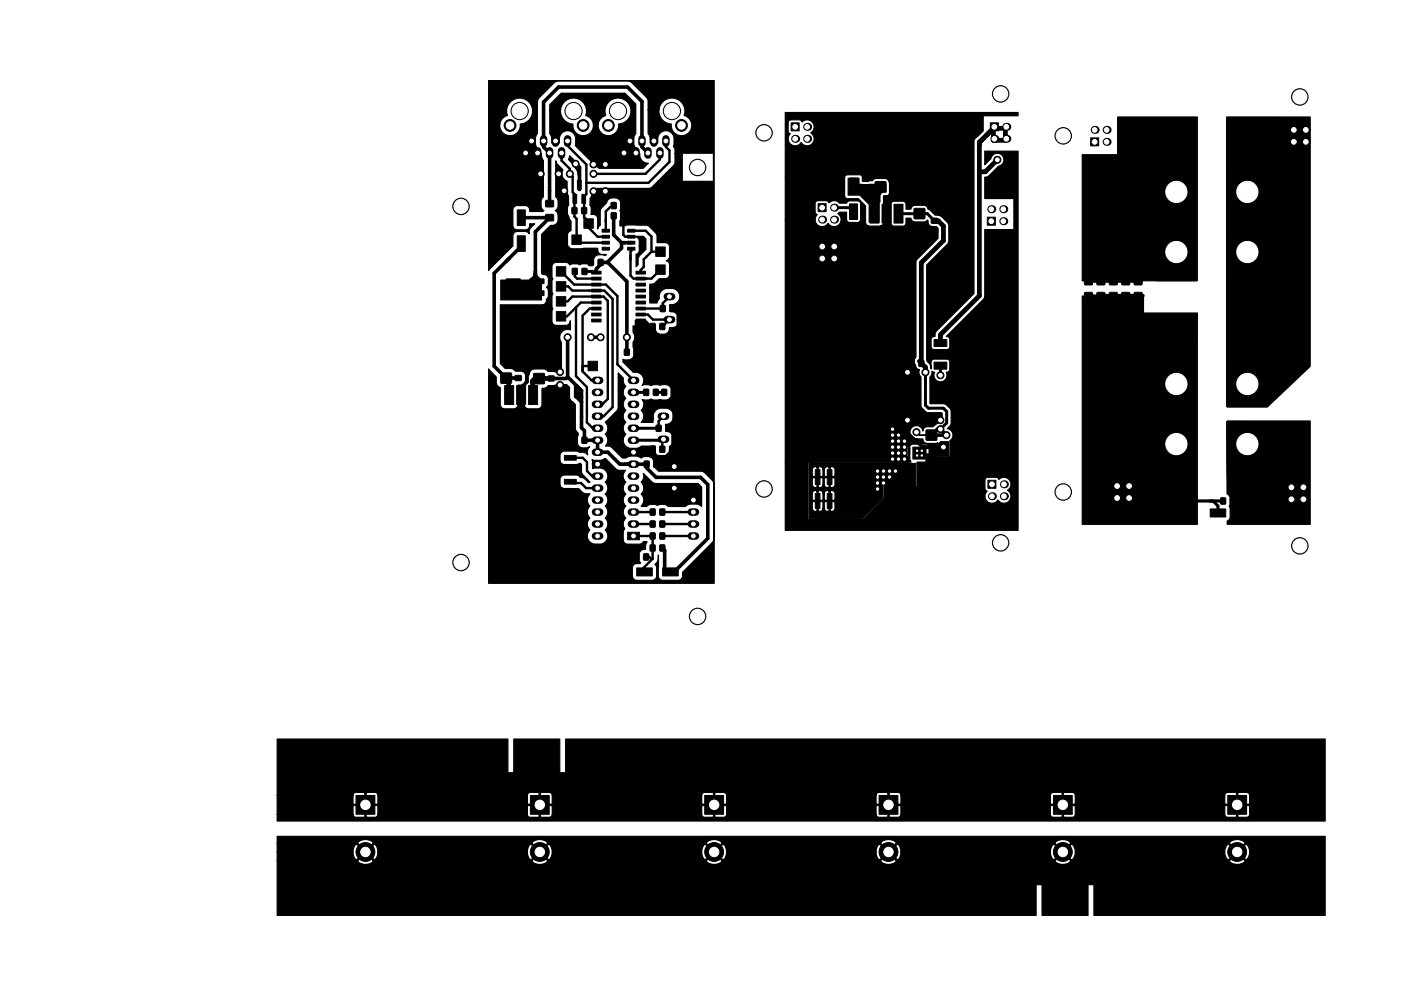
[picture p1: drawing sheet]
<svg xmlns="http://www.w3.org/2000/svg" width="297mm" height="210mm" viewBox="0 0 297 210" stroke-linecap="round" stroke-linejoin="round" font-family="sans-serif">
<g fill="#000" stroke="#000" stroke-width=".21">
<path d="M167.7 26.1h1.7v1.7h-1.7zM180.1 37.8h1.7v3.3h-1.7zM182.9 37.5l1.2-.1 .1 1-1.3 .1zM182.9 39.5h1.2l.1 1h-1.3zM185.6 33.5h2.2v2.1h-2.2zM185.6 38.6h2.2v2.1h-2.2zM210 26.1h1.7v1.7h-1.7zM231.2 29.2h1.7v1.7h-1.7zM273.5 29.2h1.7v1.7h-1.7zM107.3 59.2h3v1h-3zM109.7 44.5h1.7v3.3h-1.7zM109.7 50h1.7v3.3h-1.7z"/>
<path d="M112.3 59.2h3v1h-3zM115.7 42.6l1.6-.1v1.3l-1.6 .1zM115.7 45.5h1.6v1.3h-1.6zM117.9 56.6h2v2h-2zM121.3 44.1h1v1.2h-1zM121.4 57h1v1.2h-1zM121.5 41.2h.8v1.9h-.8zM122.4 38.2h.8v1.9h-.8zM121.3 49.9h2v2h-2zM123.4 41.2h.8v1.9h-.8zM123.3 44.1h1.1l-.1 1.2h-1zM123.4 57h1v1.2h-1z"/>
<path d="M124.8 55.1h1v1.2h-1zM123.8 46.4h2v2h-2zM125.4 57.5h2v.6h-2zM125.4 58.8h2v.6h-2zM126.8 55.1h1.1l-.1 1.2h-1zM127.7 48.7h1.5v.6h-1.5zM127.7 49.9h1.5v.6h-1.5zM127.7 51.2h1.5v.6h-1.5zM127.7 52.5h1.5v.6h-1.5zM129.6 45.2h1v1.2h-1zM129.6 43h1v1.3l-1-.1zM131.7 45.2h1l-.1 1.2h-1z"/>
<path d="M131.7 43h1l-.1 1.3-1-.1zM133.1 52.5h1.5v.6h-1.5zM133.1 51.2h1.5v.6h-1.5zM133.1 49.9h1.5v.6h-1.5zM133.1 48.7h1.5v.6h-1.5zM134.8 58.8h2v.6h-2zM134.8 57.5h2v.6h-2zM139 52.4h2v2h-2zM139 56.2h2v2h-2zM145.2 57.4h1v3h-1zM147.8 57.4h1v3h-1zM173.5 43.2h1.7v1.7h-1.7z"/>
<path d="M173.5 51.5h1.7v1.7h-1.7zM180.1 43.3h1.7v3.3h-1.7zM184.5 43.3h1.9v4h-1.9zM187 43.3h1.9v4h-1.9zM189.5 43.3h2v4h-2zM193.8 44.3h2.2v2.1h-2.2zM193.8 49.4h2.2v2.1h-2.2zM197.5 46.3h1.2l.1 1-1.3 .1zM197.5 48.4h1.2l.1 1h-1.3zM209.3 46.1h1.7v1.7h-1.7zM230 59.1h1.6v1.3h-1.6zM232.6 59.1h1.6v1.3h-1.6z"/>
<path d="M235.2 59.1h1.6l.1 1.3h-1.6zM237.9 59.1h1.6v1.3h-1.6zM240.5 59.1h1.6v1.3h-1.6zM245.1 48.7h8.6v10.9h-8.6zM245.1 34.6h8.6v10.9h-8.6zM260.2 48.7h8.5v10.9h-8.5zM260.2 34.6h8.5v10.9h-8.5zM106.2 74.1h2.2v2.1h-2.2zM106.2 79.2h2.2v2.1h-2.2zM107.3 67.4h3v1h-3zM107.3 70h3v1h-3zM107.3 61.7h3v1h-3z"/>
<path d="M109.2 77.7l1.3-.1v1l-1.3 .1zM109.2 79.7h1.3v1h-1.3zM113.2 79.3h2.2v2.1h-2.2zM113.2 74.2h2.2v2.1h-2.2zM112.3 67.4h3v1h-3zM112.3 70h3v1h-3zM112.3 61.7h3v1h-3zM116.2 77.8l1.2-.1 .1 1-1.3 .1zM116.2 79.8h1.2l.1 1h-1.3zM117.9 66.1h2v2h-2zM117.9 62.9h2v2h-2zM117.9 59.8h2v2h-2z"/>
<path d="M124.7 76.7h2v2h-2zM125.4 60.1h2v.6h-2zM125.4 61.4h2v.6h-2zM125.4 62.6h2v.6h-2zM125.4 63.9h2v.6h-2zM125.4 65.2h2v.6h-2zM125.4 66.4h2v.6h-2zM125.4 67.7h2v.6h-2zM132.4 74.1h1v1.3l-1-.1zM134.5 74.1h1l-.1 1.3-1-.1zM134.8 67.7h2v.6h-2zM134.8 66.4h2v.6h-2z"/>
<path d="M134.8 65.2h2v.6h-2zM134.8 63.9h2v.6h-2zM134.8 62.6h2v.6h-2zM134.8 61.4h2v.6h-2zM134.8 60.1h2v.6h-2zM137.9 68.6l1 .1v1.2h-1zM139.9 68.6l1 .1v1.2h-1zM140 64.8l1 .1v1.2h-1zM142.1 64.8l1 .1v1.2h-1zM145.2 62.4h1v3h-1zM147.8 62.4h1v3h-1zM183 50.3h10v16h-10z"/>
<path d="M192.8 76.5h1v1.2h-1zM194.8 76.5h1.1l-.1 1.2h-1zM198 76.8h2.7v1.5h-2.7zM198 72h2.7v1.5h-2.7zM230 62.1h1.6v1.2l-1.6 .1zM232.6 62.1h1.6v1.2l-1.6 .1zM235.2 62.1h1.6l.1 1.2-1.6 .1zM237.9 62.1h1.6v1.2l-1.6 .1zM240.5 62.1h1.6v1.2l-1.6 .1zM107 81.8h1.9v4h-1.9zM109.5 81.8h1.9v4h-1.9zM112.1 81.8h1.9v4h-1.9z"/>
<path d="M116.4 99.2h2.5v1h-2.5zM119.7 96.6h2.5v1h-2.5zM121.4 92.8h1l-.1 1.2h-1zM123.4 92.8h1v1.2h-1zM136.5 82.6h1v1.3l-1-.1zM136.6 97.9h1v1.2h-1zM137.9 94.7h1v1.3l-1-.1zM138.5 82.6h1.1l-.1 1.3-1-.1zM138.6 97.9h1.1l-.1 1.2h-1zM139.1 90.2l1.1 .1-.1 1.2h-1zM139.9 94.7h1v1.3l-1-.1zM140.3 82.6h1v1.3l-1-.1z"/>
<path d="M141.2 90.2l1 .1v1.2h-1zM142.4 82.6h1v1.3l-1-.1zM172.9 99.7h1v3.1h-1zM175.4 99.7h1v3.1h-1zM193.5 94.9h2.8v2.5h-2.8zM196.4 91.3h2.2v2.1h-2.2zM196.4 96.4h2.2v2.1h-2.2zM245.1 75.4h8.6v10.8h-8.6zM260.2 75.4h8.5v10.8h-8.5zM105.5 88.8h10v16h-10zM116.4 104.3h2.5v1h-2.5zM119.7 101.7h2.5v1h-2.5z"/>
<path d="M134.4 117.5l1.1 .1-.1 1.2h-1zM133.1 112.9h2.5v1.6h-2.5zM136.5 117.5l1 .1v1.2h-1zM137.9 113.1h1v1.3l-1-.1zM137.9 115.6l1 .1v1.2h-1zM137.9 110.6h1v1.2h-1zM137.9 108h1v1.3h-1zM139.9 113.1h1v1.3l-1-.1zM139.9 115.6l1 .1v1.2h-1zM139.9 110.6h1v1.2h-1zM139.9 108h1v1.3h-1zM145.8 105.3h2.5v1.6h-2.5z"/>
<path d="M172.9 104.7h1v3.2h-1zM175.4 104.7h1v3.2h-1zM209.5 101.9h1.7v1.7h-1.7zM236 104.8h1.7v1.7h-1.7zM245.1 89.4h8.6v10.9h-8.6zM258.8 105.7h1v1.2h-1zM256.6 108h3.3v1.7h-3.3zM260.2 89.4h8.5v10.9h-8.5zM260.9 105.7h1v1.2h-1zM262.1 108h3.3v1.7h-3.3zM273 105.1h1.7v1.7h-1.7zM135 120.5h3.3v1.7h-3.3z"/>
<path d="M140.5 120.5h3.3v1.7h-3.3zM75.5 168.8h4v4h-4zM112.4 168.8h4v4h-4zM149.4 168.8h4v4h-4zM186.4 168.8h4v4h-4zM223.3 168.8h4v4h-4zM260.3 168.8h4v4h-4z"/>
<circle cx="212.2" cy="19.9" r="1.75"/>
<circle cx="108.1" cy="26.6" r="1.25"/>
<circle cx="110.2" cy="23.6" r="1.82"/>
<circle cx="114.6" cy="36.9" r=".75"/>
<circle cx="118.4" cy="36.9" r=".75"/>
<circle cx="120.8" cy="36.9" r=".75"/>
<circle cx="121.6" cy="23.6" r="1.82"/>
<circle cx="122" cy="34.8" r=".75"/>
<circle cx="123.6" cy="26.6" r="1.25"/>
<circle cx="125.8" cy="34.9" r=".75"/>
<circle cx="125.8" cy="36.9" r=".75"/>
<circle cx="128.3" cy="34.9" r=".75"/>
<circle cx="129" cy="26.6" r="1.25"/>
<circle cx="131" cy="23.6" r="1.83"/>
<circle cx="142.5" cy="23.6" r="1.83"/>
<circle cx="144.5" cy="26.6" r="1.25"/>
<circle cx="147.9" cy="35.5" r="1.75"/>
<circle cx="162" cy="28.2" r="1.75"/>
<circle cx="211.5" cy="33.9" r=".75"/>
<circle cx="225.4" cy="28.8" r="1.75"/>
<circle cx="275.6" cy="20.6" r="1.75"/>
<circle cx="97.7" cy="43.8" r="1.75"/>
<circle cx="119.6" cy="40.5" r=".75"/>
<circle cx="125.8" cy="40.6" r=".75"/>
<circle cx="128.3" cy="40.6" r=".75"/>
<circle cx="249.4" cy="40.7" r="4"/>
<circle cx="249.4" cy="53.5" r="4"/>
<circle cx="264.5" cy="40.7" r="4"/>
<circle cx="264.5" cy="53.5" r="4"/>
<circle cx="118.7" cy="78.9" r=".75"/>
<circle cx="120.3" cy="71.6" r=".75"/>
<circle cx="125.3" cy="71.6" r=".75"/>
<circle cx="127.3" cy="71.6" r=".75"/>
<circle cx="132.9" cy="71.6" r=".75"/>
<circle cx="192.4" cy="79" r=".75"/>
<circle cx="196.2" cy="79" r=".75"/>
<circle cx="199.4" cy="79.6" r=".75"/>
<circle cx="118.7" cy="81.7" r=".75"/>
<circle cx="143" cy="99" r=".75"/>
<circle cx="186.1" cy="99.9" r=".5"/>
<circle cx="187.3" cy="99.9" r=".5"/>
<circle cx="188.6" cy="99.9" r=".5"/>
<circle cx="189.2" cy="96.1" r=".5"/>
<circle cx="189.2" cy="93.6" r=".5"/>
<circle cx="189.2" cy="94.9" r=".5"/>
<circle cx="189.2" cy="97.4" r=".5"/>
<circle cx="189.2" cy="92.3" r=".5"/>
<circle cx="189.2" cy="91.1" r=".5"/>
<circle cx="189.9" cy="99.9" r=".5"/>
<circle cx="190.5" cy="97.4" r=".5"/>
<circle cx="190.5" cy="94.9" r=".5"/>
<circle cx="190.5" cy="96.1" r=".5"/>
<circle cx="190.5" cy="92.3" r=".5"/>
<circle cx="190.5" cy="93.6" r=".5"/>
<circle cx="191.8" cy="96.1" r=".5"/>
<circle cx="191.8" cy="97.4" r=".5"/>
<circle cx="191.8" cy="94.9" r=".5"/>
<circle cx="191.8" cy="93.6" r=".5"/>
<circle cx="192.4" cy="89.1" r=".75"/>
<circle cx="194.3" cy="91.7" r=".75"/>
<circle cx="194.4" cy="96.6" r=".3"/>
<circle cx="194.4" cy="95.6" r=".3"/>
<circle cx="195.4" cy="95.6" r=".3"/>
<circle cx="195.4" cy="96.6" r=".3"/>
<circle cx="199.4" cy="89.1" r=".75"/>
<circle cx="199.4" cy="91.1" r=".75"/>
<circle cx="200" cy="94.9" r=".75"/>
<circle cx="200.7" cy="92.3" r=".75"/>
<circle cx="249.4" cy="94.2" r="4"/>
<circle cx="249.4" cy="81.5" r="4"/>
<circle cx="264.5" cy="94.2" r="4"/>
<circle cx="264.5" cy="81.5" r="4"/>
<circle cx="97.7" cy="119.4" r="1.75"/>
<circle cx="143" cy="103.6" r=".75"/>
<circle cx="162" cy="103.7" r="1.75"/>
<circle cx="186.1" cy="101.2" r=".5"/>
<circle cx="186.1" cy="102.5" r=".5"/>
<circle cx="186.1" cy="103.8" r=".5"/>
<circle cx="187.3" cy="101.2" r=".5"/>
<circle cx="187.3" cy="102.5" r=".5"/>
<circle cx="188.6" cy="101.2" r=".5"/>
<circle cx="212.2" cy="115.2" r="1.75"/>
<circle cx="225.4" cy="104.4" r="1.75"/>
<circle cx="275.6" cy="115.8" r="1.75"/>
<circle cx="147.9" cy="130.8" r="1.75"/>
<circle cx="77.5" cy="180.8" r="2"/>
<circle cx="114.4" cy="180.8" r="2"/>
<circle cx="151.4" cy="180.8" r="2"/>
<circle cx="188.4" cy="180.8" r="2"/>
<circle cx="225.3" cy="180.8" r="2"/>
<circle cx="262.3" cy="180.8" r="2"/>
</g>
<g fill="#000">
<circle cx="168.6" cy="29.5" r=".85"/>
<circle cx="171.1" cy="26.9" r=".85"/>
<circle cx="171.1" cy="29.5" r=".85"/>
<circle cx="210.8" cy="29.4" r=".85"/>
<circle cx="213.4" cy="29.4" r=".85"/>
<circle cx="213.4" cy="26.9" r=".85"/>
<circle cx="232.1" cy="27.6" r=".85"/>
<circle cx="234.6" cy="30.1" r=".85"/>
<circle cx="234.6" cy="27.6" r=".85"/>
<circle cx="274.3" cy="27.6" r=".85"/>
<circle cx="276.9" cy="30.1" r=".85"/>
<circle cx="276.9" cy="27.6" r=".85"/>
<circle cx="174.3" cy="46.6" r=".85"/>
<circle cx="174.3" cy="54.9" r=".85"/>
<circle cx="176.8" cy="46.6" r=".85"/>
<circle cx="176.8" cy="44.1" r=".85"/>
<circle cx="176.9" cy="52.3" r=".85"/>
<circle cx="176.9" cy="54.9" r=".85"/>
<circle cx="210.2" cy="44.4" r=".85"/>
<circle cx="212.7" cy="46.9" r=".85"/>
<circle cx="212.7" cy="44.4" r=".85"/>
<circle cx="132.9" cy="71.6" r=".38"/>
<circle cx="210.3" cy="105.3" r=".85"/>
<circle cx="212.8" cy="102.7" r=".85"/>
<circle cx="212.8" cy="105.3" r=".85"/>
<circle cx="236.8" cy="103.1" r=".85"/>
<circle cx="239.4" cy="105.7" r=".85"/>
<circle cx="239.4" cy="103.1" r=".85"/>
<circle cx="273.8" cy="103.4" r=".85"/>
<circle cx="276.3" cy="103.4" r=".85"/>
<circle cx="276.3" cy="105.9" r=".85"/>
</g>
<g fill="none" stroke="#000" stroke-width="1.6">
<path d="M111.4 32v.9M112.7 29.5v.9M114 32v.9M115.3 29.5v.9M116.5 32v.9M117.8 29.5v.9M119.1 32v.9M120.3 29.5v.9M132.3 32v.9M133.6 29.5v.9M134.8 32v.9M136.1 29.5v.9"/>
<path d="M137.4 32v.9M138.6 29.5v.9M139.9 32v.9M141.2 29.5v.9M141.5 67.8h.9M141.5 62.9h.9M126.2 88.3h.9M126.2 80.7h.9M126.2 83.2h.9M126.2 85.8h.9M126.2 90.9h.9M126.2 93.4h.9"/>
<path d="M126.2 98.5h.9M126.2 95.9h.9M133.9 88.3h.9M133.9 80.7h.9M133.9 83.2h.9M133.9 85.8h.9M133.9 90.9h.9M133.9 93.4h.9M133.9 98.5h.9M133.9 95.9h.9M140.2 93.2h.9M140.2 88.3h.9"/>
<path d="M126.2 113.7h.9M126.2 111.2h.9M126.2 108.6h.9M126.2 106.1h.9M126.2 103.6h.9M126.2 101h.9M133.9 111.2h.9M133.9 108.6h.9M133.9 106.1h.9M133.9 103.6h.9M133.9 101h.9M146.6 113.7h.9"/>
<path d="M146.6 111.2h.9M146.6 108.6h.9"/>
</g>
<path d="M142.6 95.3l-1.5 1.4" fill="none" stroke="#000" stroke-width=".25"/>
<g fill="none" stroke="#000" stroke-width=".51">
<path d="M114 32.5l.6 .6v3.8M119.1 32.5v1.6l1.7 1.7v1.3M120.3 29.9v1l4 4v6.3l-.5 .5v4.4l1 .9v1.3l1.9 1.9h1.7M120.8 36.9l.6 .6v3.3l.5 .4-.1 4.8 .5 .4v4.5l.6 .6h5.5M122 34.8l.8 .7v3.7M132.3 32.5v.4l-2 2h-4.5l-.1 .4M133.6 31.2l1.2 1.3h-2.5M133.6 31.2l-1.3 1.3M133.6 29.9v1.3M139.9 32.5v1.3l-3 3.1h-11.1M141.2 29.9v1.3l.7 .7v2.4l-4.4 4.5h-13.2M118.9 57.6l2.8 2.8h6.8l2.4 2.4v14.5l3.4 3.4"/>
<path d="M119.6 40.5v11.1l4.1 4.1h1.6M121.9 57.8v.8l.4 .5h4.1M130.1 43.9h-.7l-1 1v4.1M132.2 43.9v5.9l.4 .4h1.2M133.8 52.8v.4l-.1 .2v5.1l.6 .6h3.8l1.9-1.9M133.8 49h3.1l1.2 1.2v3.2M138.1 53.4h1.9M138.1 53.4l-1.6 1.6v1.7l-.7 .6v.5M230.8 59.8h10.5M118.9 63.9h1.4l1.1-1h6.5l1 .9v20.8l-1.2 1.2h-1M118.9 60.8h1.6l.8 .9h6.8l1.8 1.7v23l-1.9 1.9h-1.3M122.1 65.2v14.6l2.3 2.3v7.5l1.3 1.3h1"/>
<path d="M123.5 77.7h2.2M126.4 65.5h-1.4l-1.5 1.5v11.8l1.9 1.9h1.3M126.4 64.2h-3.3l-2.9 2.9h-1.3M135.8 68l1.3 1.3h1.3M135.8 66.7h1.5l1.1 1.1h3.5l-1.5 1.5M141.9 62.9l-1.4 1.4v1.2h-4.7M230.8 62.7h10.5M120.9 97.1h2.7l.9 .9v1.9l1 1.1h1.2M126.2 98.5h.9M134.3 95.9h2.6l.9 .9h3.4M138.4 95.3v1.2l-.3 .2h-.4M140.7 88.3l-1.1 1v1.6"/>
<path d="M140.7 93.2l-.3 .2v1.9M141.2 96.8v.4l1.8 1.8M141.7 90.9l.9 .8v3.7l-1.4 1.4M120.9 102.2l.4 .3h1.9l1.1 1.1h2.4M133.9 103.6h.4M134.3 113.7h4.1v4.9M134.3 111.2h4.1M134.3 108.6h4.1M137 118.2h.7l.4 .4h.3M138.4 118.6l-2.4 2.3v.4M140.4 113.7h6.6M140.4 111.2h6.6"/>
<path d="M140.4 108.6h6.6M143 103.6h1l2.6 2.5h.4M249.4 103l3.3 3.3h6.6M261.4 106.3v-8.3l3.1-3.1v13.2l-.8 .7"/>
</g>
<g fill="none" stroke="#000" stroke-width="1">
<path d="M111.4 32.5l1.3-1.3 1.3 1.3zM112.7 29.9v1.3M207.6 30.1v32.7l-8.2 8.2v1.8M210.6 27.2l-3 3M210.6 27.2h2.6v2.6h-2.6zM211.5 33.9l-2.6 2.5h-1.3M188 58.3v5.4M193 54.2l.3 .3v22.6l-.9 .9v1M198.1 46.8h.8l1.1 1.2v3l-4.7 4.7v21.4M109.8 75.1l6.5 .1 .5 .6M194.9 76.7l1.3 1.2v1.1M107.8 81.7v3.2"/>
<path d="M113.4 80.3l-.5 .5v4.1M113.4 80.3h.1M113.4 80.3h2.9M126.1 103.6h.6"/>
</g>
<g fill="none" stroke="#000" stroke-width=".76">
<path d="M137.4 32.5l-1.3-1.3v-9.7l-3.1-3h-14.6l-3.1 3.2v9.5l1.2 1.3v10.7M110.5 51.7v.5l-5.7 5.8v19.7l3.1 3.2v2.9M110.5 46.2h6l-3 3v12.2M110.5 46.2h.1M113.5 58.6l-1.6 1.5M113.5 58.5l.8 .8M113.5 58.2v4.5h-5.1M126.4 57.8v-.8l.8-.7v-.4l.1-.2h1.6l4 4v15M130.1 45.8v4l1.7 1.7M131.8 51.5h2M131.8 51.5v1.1l-3.1 3.1M107.3 75.1l2.6 .1v3"/>
<path d="M108.4 60.1h5.1M114.3 75.2l-2.5 2.6v3.2l-1.3 1.3v1.5M116.3 78.3h1.8l.6 .6M116.8 75.8v2.5M120.3 71.6v8.3M125.3 71.6h2M142.6 65.5l.2 .2M233.3 62.7h9M109.9 80.2h-2.6M110.5 96.8l2.9 2.9h4.2v5.1M113 96.8l-1.1 1.1h-1.5M116.3 80.3h3.7l.4-.3 2.9 2.9"/>
<path d="M118.7 81.7v8.6l3.2 3.1M122.1 84.1h1.1l.1 .1M122.1 84.1l1.2 1.2M122.2 81.8l-.1 .2v2.1M122.6 82.2l-.5 .5M122.9 82.5l-.8 .8M123.3 82.9v7.9l.6 .6v2h2.8v2.5h2.2l2.5 2.6h5.7v.8l2 2h9.4l1.6 1.5v11.4l-7.2 7.1h-1.6M123.3 82.9l-1.2 1.2M139.1 96.8h.1M139.2 96.8v1.7M198.7 91.1h.7l1.3 1.2h-3.2zM200 94.9l-2.5 2.5"/>
<path d="M200 94.9h.1M200 94.9h-3.8l-1.3 1.2M126.7 101l-.2 .2M126.7 108.6l-.1 .1M133.9 101h.4M140.4 116.3l.5 .5v4l.6 .5"/>
</g>
<g fill="none" stroke="#000" stroke-width=".63">
<path d="M181 39.4h1.9l2.5 2.5v3.4M183.5 38v-.3l3.2-3.2 2.3 2.3v4.9l-1 1v15.6h1l5.9-6v-1.9h1.7l1.5-1.5M123.9 57.6h2.3l.2 .2M176.8 44.1h3.3l.9 .8M183.5 40l.4-.4h2.8l.6 .7M187.3 40.3h.1M187.3 40.3l-1.9 1.9M190.5 45.3h6.1l1.5 1.5M194.9 45.3h.1M135 74.7l8.8 .1M135.6 74.7l.1 .1M138.4 69.3v5.5"/>
<path d="M138.4 70.1h.1M142.6 65.5l1.2 1.1v15l-.9 .8v8l-.5 .5h-.7M192.4 79v12.7l3 3.1 4.6 .1M196.2 79v7l.6 .6h3.2l.7 .7v2.4l-1.3 1.4M199.4 77.6v2M134.3 90.9h5.3M134.3 83.2h2.7M137 83.2h.1M139 83.2h1.8M140.7 93.2l-.2 .2h-6.2M192.4 89.1h7M249.4 94.2v8.8l.8 .8"/>
<path d="M133.4 101h.9M134.9 118.2h.1M252.7 106.3h6.6M257.2 106.3l1 1v1.5"/>
</g>
<path d="M264.5 79.6v1.2" fill="none" stroke="#000" stroke-width="1.5"/>
<path d="M194.3 91.7l.6 .6h2.6" fill="none" stroke="#000" stroke-width=".38"/>
<g fill="#000" stroke="#000" stroke-width=".25">
<path d="M120.8 33l2.3 2.4v4.9l-.3 .2-.2-.2v-2.8l-.2-1.1-.6-1.2-1.3-1.3zM119 19.8h13.5l2.3 2.3v6.2l-.1 .2a3.4 3.4 0 0 0-.2 2.5l.5 .9 .6 .7a1.76 1.76 0 0 0 1.8 2l-1 1.1h-9.4l-.7-.4-.8-.1a1.35 1.35 0 0 0-.4-1.2l-3.1-3.1 .1-.5a2.21 2.21 0 0 0-.8-2.4 1.73 1.73 0 0 0-2.7 1.4v.9l-.8 .5-.8-.5a2.39 2.39 0 0 0-.4-2v-5h2.2a2.75 2.75 0 0 0 2.7 3 2.18 2.18 0 0 0 2.1 2.5 2.18 2.18 0 0 0 2.2-2.4h1a2.18 2.18 0 0 0 2.2 2.4 2.18 2.18 0 0 0 2.2-2.5 2.76 2.76 0 0 0 2.6-3.1 2.76 2.76 0 0 0-3.4-2.3 2.76 2.76 0 0 0-2 3.6 2.19 2.19 0 0 0-1.6 1.9h-1a2.17 2.17 0 0 0-1.6-1.9 2.76 2.76 0 0 0-2-3.6 2.76 2.76 0 0 0-3.4 2.4h-2.2v-1.1zM179.8 37.8h2.3l.1 1.3h5.6v1.7l-1.2 .1v2l-.2 .4v3.8h-2.1v-3.7l-2-2h-2.5zM166.5 23.9h49.3v.7h-7.3v3.2l-1.3 1.2a1.17 1.17 0 0 0-.7 1.3v32l-7.9 7.9-.3 .6-.1 .6h-.2a.64 .64 0 0 0-.6 .6v1.7l.3 .4 3 .1a.64 .64 0 0 0 .7-.7v-1.6a.66 .66 0 0 0-.8-.5l8.1-8.2 .1-14.5 6.2-.1-.1-6.4-6.1-.1v-4.5l.8-.2 2.1-2.1a1.39 1.39 0 0 0 .7-2.4 1.39 1.39 0 0 0-2.3 .7l-1.3 1.4v-2.9h7v80.4h-49.3v-14.5h4.8l.1 12.2h11.5l4.5-4.5 .1-.4h21.3v.3a1.49 1.49 0 0 0 1.2 1.2 1.49 1.49 0 0 0 1.6-.7 1.49 1.49 0 0 0 2.3 .2 1.49 1.49 0 0 0-.3-2.3 1.49 1.49 0 0 0 .4-2.2 1.49 1.49 0 0 0-2.2-.1l-.5-.4h-1.8a.64 .64 0 0 0-.7 .6v1.8l.5 .5-.4 .5-.1 .6h-21.3v-2.1h6.9v-5.2h1.9a.64 .64 0 0 0 .7-.6v-.5h4.4v-3.4l.1-.1a1.39 1.39 0 0 0 .5-1.5 1.39 1.39 0 0 0-1.2-1l.9-1v-2.6l-.2-.5-.8-.9-.5-.2-3-.1v-5.6l.3-.6 .1-.6 .6 .2a1.39 1.39 0 0 0 1.2 2 1.39 1.39 0 0 0 1.2-2 .66 .66 0 0 0 .8-.7v-1.6l-.3-.4-3.1-.1a.64 .64 0 0 0-.6 .6v1.5l-.1-.8-.8-.9v-.3v-20.1l4.5-4.5 .2-.7v-3l-.2-.7-1.3-1.3-.6-.3-.8-.1-1-.9a1.07 1.07 0 0 1-.8-.9l-.6-.2h-2.1l-.4 .2-.3 .6h-1v-1.2l-.3-.4-2.3-.1a.64 .64 0 0 0-.6 .6l.1 4.4 .4 .3h2.1a.64 .64 0 0 0 .6-.7v-1h1a.88 .88 0 0 0 .9 .8h2l.6-.4 .2 .2a.96 .96 0 0 0 .9 1.2h.8l.4 .3v2.2l-4.4 4.3-.3 .6-.1 20.3a1.26 1.26 0 0 0 0 1.7 .88 .88 0 0 0 .9 .9l-.2 .7 .5 .9v6.3l1.3 1.2 3 .1 .2 .1v1.6l-.4 .4-.7 .1-.9 .8h-1.2a.89 .89 0 0 0-.9 .8 1.4 1.4 0 0 0-1.7-1.1 1.4 1.4 0 0 0-1.1 1.7 1.4 1.4 0 0 0 1.7 1.1l1.1 .1a.89 .89 0 0 0 .9 .9l2.2-.1-.7 .7h-1.1l-.2-.3-.3-.2h-3l-.3 .1-.3 .4-.6 .1v2l.6 .1v.6l.3 .4-26.7 .1v-51.4h6.3a1.49 1.49 0 0 0 1.1 1.4 1.49 1.49 0 0 0 1.7-.6 1.49 1.49 0 0 0 2.3 .3 1.49 1.49 0 0 0-.3-2.4l.4-.3h1.5v1.6l.2 .4 .4 .2h1.7a.64 .64 0 0 0 .7-.6v-3.3l-.3-.6-2.1-.1-.3 .1-.3 .4h-1.5a1.49 1.49 0 0 0-2.2-.1l-.5-.4h-1.8a.64 .64 0 0 0-.7 .6v1.8l.5 .5-.4 .5-.1 .6h-6.3v-8.9h12.6v4.1l.5 .3 2.4 .1 1.5 1.5v3.5a.85 .85 0 0 0 1 .8l2.2-.1a.63 .63 0 0 0 .6-.7v-5.6l.9-.1 .3-.4v-2.4a1 1 0 0 0-.9-.8h-2l-.6 .4h-2.1l-.1-.8-.3-.4h-2.8a.63 .63 0 0 0-.6 .6h-12.6v-8.2h.6v.2a1.49 1.49 0 0 0 1.2 1.2 1.49 1.49 0 0 0 1.6-.7 1.49 1.49 0 0 0 2.3 .3 1.49 1.49 0 0 0-.3-2.3 1.49 1.49 0 0 0 .4-2.2 1.49 1.49 0 0 0-2.3-.1l-.4-.5h-1.9a.64 .64 0 0 0-.6 .7v1.8l.5 .5-.4 .5-.1 .6h-.6zM260.1 24.8h17.7v52.9l-9.1 8.7h-8.5l-.1-.2zM132.8 50.1h3.6l.5 .6v2.2l-1.4 1.5-.2 .4v1.4l-.4 .4v-2.6l.4-.3 .2-.5v-2a1.14 1.14 0 0 0-1.4-1zM237 24.8h16.8v34.8h-24.3v-26.8h7.4zM106.2 59.4h8.6v4.2h-8.6zM229.5 62.8l12.9-.1 .1 3.7h11.4l-.1 44.8h-24.3zM192.5 95h.4v1.6h-.4zM171.6 98.2h21.4l1.2 .1v4.7h-6.9l-.1 2.6-4.4 4.4h-11.2v-2.1h.6a.61 .61 0 0 0 .4 .5 .61 .61 0 0 0 .6-.1v-1.9h.3v1.9a.61 .61 0 0 0 .6 .1 .61 .61 0 0 0 .4-.5h.3a.61 .61 0 0 0 .3 .5 .61 .61 0 0 0 .7-.1v-1.9h.2v1.9a.61 .61 0 0 0 .7 .1 .61 .61 0 0 0 .3-.5v-1.3l-.1-.2h-2l-.1 .2v1.3h-.3v-1.3l-.2-.2h-1.9l-.2 .2v1.3h-.6v-3.2h.6v1.3l.2 .2h.8v-2h.3v2h.8l.2-.2v-1.3h.3v1.3l.1 .2h.9v-2h.2v2h.9l.1-.2v-1.3a.61 .61 0 0 0-.3-.6 .61 .61 0 0 0-.7 .1h-.2a.61 .61 0 0 0-.7-.1 .61 .61 0 0 0-.3 .6h-.3a.61 .61 0 0 0-.4-.6 .61 .61 0 0 0-.6 .1h-.3a.61 .61 0 0 0-.6-.1 .61 .61 0 0 0-.4 .6h-.6v-1.9h.6a.61 .61 0 0 0 .4 .6 .61 .61 0 0 0 .6-.1v-1.9h.3v1.9a.61 .61 0 0 0 .6 .1 .61 .61 0 0 0 .4-.6h.3a.61 .61 0 0 0 .3 .6 .61 .61 0 0 0 .7-.1v-1.9h.2v1.9a.61 .61 0 0 0 .7 .1 .61 .61 0 0 0 .3-.6v-1.3l-.1-.1h-2l-.1 .1v1.3h-.3v-1.3l-.2-.1h-1.9l-.2 .1v1.3h-.6v-3.1h.6v1.2l.2 .2h.8v-1.9h.3v1.9h.8l.2-.2v-1.2h.3v1.2l.1 .2h.9v-1.9h.2v1.9h.9l.1-.2v-1.2a.61 .61 0 0 0-.3-.6 .61 .61 0 0 0-.7 .1h-.2a.61 .61 0 0 0-.7-.1 .61 .61 0 0 0-.3 .6h-.3a.61 .61 0 0 0-.4-.6 .61 .61 0 0 0-.6 .1h-.3a.61 .61 0 0 0-.6-.1 .61 .61 0 0 0-.4 .6h-.6zM197 95h1.2l1.2-1.3h1.8v2.9h-4.2z"/>
<path d="M260.2 89.3h17.6v21.9h-17.6v-.6l.3-.3 .3-.4v-1.9a1.03 1.03 0 0 1 0-1.3l-.1-1.3-.5-.6-.1-15.3zM136.4 100.4l1.8 1.8 .6 .4h9.2l.8 .7v4.2l-.4-.3a3.4 3.4 0 0 0-2.5-.2l-.6 .5h-3.6a1.81 1.81 0 0 0-2.3-.3 1.97 1.97 0 0 0-2.3 .3l-1.2-.1a1.72 1.72 0 0 0 0-2.6 1.72 1.72 0 0 0 0-2.5l.6-.9zM103.6 17.1h47.8v106.7h-47.8v-45.5l1.6 1.7a2.45 2.45 0 0 0 .2 1.8l.7 .4v3.6l.1 .5 .6 .4h2.1a.93 .93 0 0 0 .9-.9v-4.1a1.46 1.46 0 0 0 1.5-.5 1.46 1.46 0 0 0 .2-1.6l-.4-.6-.3-.2-1.6-.1-.3-.3a2.45 2.45 0 0 0-1.8-.2l-1-1.1v-12.4h9a.99 .99 0 0 0 .8-1.2l.4-.8v-1.2l-.4-.6 .4-.5v-1.4a.99 .99 0 0 0-1.2-.8l-.3-.2v-8.3l1.9-1.9h.4a1.18 1.18 0 0 0 1.2-1.2l-.1-1.3-.5-.6 .4-.4 .2-.6v-1.2l-.5-.7v-7.7l.3 .6 1.3 1.3a1.67 1.67 0 0 0 .8 2.5v2.3l.3 .8 .1 1.9-.3 .5v1.1l.4 1.3 .4 .5v2a.93 .93 0 0 0-.8 1v2.1l.6 .7h5.8a1.02 1.02 0 0 0 1 1.3h.9l-.3 .2a1.71 1.71 0 0 0-2.4 .6l-.1 1-.5 .5-1.1-.3h-.8l-.5 .2-.5-.2h-.9l-.7 .2-.7-.5h-2.2a.93 .93 0 0 0-.9 .9v2l.2 .6-.2 .6v2l.2 .6-.2 .5v2l.2 .6-.2 .6v2a.93 .93 0 0 0 .9 .9h2.2a1.09 1.09 0 0 0 .8-1v2l-.1-.1a1.68 1.68 0 0 0-1.9 .7 1.68 1.68 0 0 0 .1 2v6.4l-2.8-.2-.7-.5h-2.1a1.18 1.18 0 0 0-1.2 1.2 1.85 1.85 0 0 0-.8 1.7l-.3 .6 .1 4.4 .7 .5h2.1a.93 .93 0 0 0 .9-.9v-3.4l.8-.1 .5-.5 4-.2 .5 .6 .1 2.4 1.2 1.2v4.9a1.41 1.41 0 0 0 .6 1.2l-.2 1.1v1.1a1.56 1.56 0 0 0 2.3 .8l.3-.1-.5 .8 .1 .9a1.28 1.28 0 0 0-1.1-.5h-.7l-.6-.3h-2.5a.93 .93 0 0 0-1 .9l.1 1.4 .5 .5 2.9 .1 .9-.3 .2 .2 .1 1.9 1.7 1.9-.3 .1-1-.9-.8-.2-.6-.5h-2.7l-.6 .1-.3 .5-.1 1.3a.93 .93 0 0 0 1 .9l3 .1 1.1 1 1.3 .1a1.72 1.72 0 0 0 0 2.6 1.72 1.72 0 0 0 0 2.5 1.72 1.72 0 0 0 0 2.6 1.73 1.73 0 0 0-.5 1.8 1.73 1.73 0 0 0 1.6 1.1 2.21 2.21 0 0 0 2.4-.7 1.72 1.72 0 0 0-.3-2.2 1.72 1.72 0 0 0 0-2.6 1.72 1.72 0 0 0 0-2.5 1.72 1.72 0 0 0 0-2.6 1.72 1.72 0 0 0 0-2.5 1.73 1.73 0 0 0 .5-1.9 1.73 1.73 0 0 0-1.6-1.1l-1.6 .1-.1-1.9 .7 .2a2.51 2.51 0 0 0 2.1-.4l2.4 2.3 .5 .2h1.4a1.67 1.67 0 0 0 .1 2.5 1.72 1.72 0 0 0 0 2.5 1.72 1.72 0 0 0 0 2.6 1.72 1.72 0 0 0 0 2.5 1.92 1.92 0 0 0-.3 2.4l-.3 .6 .1 1.8 .2 .5 .7 .3h2.5l.5-.2 .3-.4h.7l-.2 .7v.9a1.21 1.21 0 0 0-1.4 1.2v1.1l.3 .6-1.2 .2-.4 .4-.1 .5v1.7a.93 .93 0 0 0 .9 .9h3.3l.7-.2 .2-.5v-1.9l-.3-.8 .6-.7 .1-1.2v4.4a.93 .93 0 0 0 .9 .9h3.3l.5-.1 .4-.6v-1l6.5-6.4 .2-.8v-11.4l-.4-.9-2-1.8-9.4-.1-1-1.1v-.9a1.34 1.34 0 0 0-1.8-1.1l-.8 .3-.3-.2a3.4 3.4 0 0 0-2.5-.1l-.5 .3h-.7l-2.2-2.1a1.62 1.62 0 0 0-1.4-.5 1.73 1.73 0 0 0-.1-2.5 1.72 1.72 0 0 0 0-2.5l2.4-2.4 .3-.6 .1-7.5 1.1 1.2v.7l.5 1a1.72 1.72 0 0 0 0 2.5 1.72 1.72 0 0 0 0 2.6 1.72 1.72 0 0 0 0 2.5 1.72 1.72 0 0 0 0 2.5 1.73 1.73 0 0 0-.5 1.9 1.73 1.73 0 0 0 1.6 1.1 2.49 2.49 0 0 0 2.2-.5h2.9v1.4a1.56 1.56 0 0 0 2.3 .8l.6-.6 .1-1.5a1.72 1.72 0 0 0 .9-1.9 1.72 1.72 0 0 0-1.7-1.3v-1.5a1.73 1.73 0 0 0 1.8-1.6 1.73 1.73 0 0 0-1.7-1.8 2.21 2.21 0 0 0-2.4 .8l-.3 .6-.1 1.6-2.4-.1a1.73 1.73 0 0 0-.1-2.4 1.71 1.71 0 0 0 .2-2.4l1.2 .2 .7-.3 .5 .2 .9 .1 .5-.2a1.94 1.94 0 0 0 2.2-.4l.2-.4v-1.1a1.34 1.34 0 0 0-1.8-1.2l-.6 .2-1.2-.2-.7 .2-.7-.2-1.1 .1a1.78 1.78 0 0 0 0-2 1.78 1.78 0 0 0-1.9-.7l-2.2-2.2v-.6l.3 .1a1.51 1.51 0 0 0 2-.9l-.2-2.8 .3-.6 .1-.6-.4-.9v-1.4h.5v-1.2l2.2 .1 .6 .6a1.4 1.4 0 0 0 1.4 .4v1a1.56 1.56 0 0 0 2.3 .8l.5-.4 .2-.9h.6a1.75 1.75 0 0 0 1.6-1.9 1.75 1.75 0 0 0-2.1-1.5v-1.5a1.75 1.75 0 0 0 2.1-1.4 1.75 1.75 0 0 0-1.6-2 2.21 2.21 0 0 0-2.5 .8l-.2 .6a2.46 2.46 0 0 1-.5 1.7h-1.5v-4l1-.2 1-1h1.4l.7-.5v-2.6l-.2-.5-.5-.2 .5-.2 .2-.5v-2.6l-.7-.5h-1.9v-1.5l-.2-.5-1.8-1.6-4.2-.2-.6 .2h-1.1v-1l.2-.7v-1.1l-.2-.4 .2-.6v-1.2a1.56 1.56 0 0 0-2.3-.8l-.3 .2-.4 .7-1.3 1.4v3.4l-.4 .3-.2 .5v-2.2a1.05 1.05 0 0 0-1.4-.9v-1.5l-.3-.5 .1-1.4 .4-.7v-1.4l12.4-.1 5-4.9 .2-.7v-1.7h1.6v5.9l6.5-.1v-5.9h-6.4l-.1 .1h-1.6v-.9l-.3-.6 .1-1.7a1.73 1.73 0 0 0-1.7-1.7 1.73 1.73 0 0 0-1.7 1.7v.9l-.9 .5-.8-.5v-1.2l-.4-.8v-5h2.3a2.75 2.75 0 0 0 2.6 3 2.18 2.18 0 0 0 1.8 2.5 2.18 2.18 0 0 0 2.5-1.7 2.18 2.18 0 0 0-1.6-2.6 2.76 2.76 0 0 0-1.9-3.6 2.76 2.76 0 0 0-3.4 2.4h-2.3v-1.8l-.2-.7-3.2-3.3-.7-.3h-15.1l-.7 .3-3.5 3.7-.1 7.1-.1 .2a3.4 3.4 0 0 0-.2 2.5l.6 .9 .6 .7v.6l.4 .8v7.8l-.5 .7v1.2l.2 .6 .4 .4-.2 .2h-2.8v-.4a.93 .93 0 0 0-.9-.9h-1.9l-.6 .4-.2 .5v3.3a.93 .93 0 0 0 1 1h1.9a1.02 1.02 0 0 0 .7-1.3h1.1l-.8 .7a1.48 1.48 0 0 0-.4 1.4l-.3-.3-.5-.2h-1.9l-.5 .3-.3 .6v2.2l-5.1 5.2v-31h2.4a2.18 2.18 0 0 0 2.2 2.4 2.18 2.18 0 0 0 2.1-2.5 2.76 2.76 0 0 0 2.6-3.1 2.76 2.76 0 0 0-3.4-2.3 2.76 2.76 0 0 0-1.9 3.6l-.5 .2a2.19 2.19 0 0 0-1.1 1.7h-2.4zM58.8 156.8h48.9v7l.1 .1 1.1-.1v-7h9.8v7l.1 .1 1.1-.1v-7h161.1v17.4h-222.2v-1.4h16l.2 .4 .4 .2h1.8l.2-.2v-2.3h.2v2.3l.2 .2h1.7a.64 .64 0 0 0 .6-.6h31.7l.1 .3 .4 .3h1.9l.1-.2v-2.3h.3v2.3l.1 .2h1.7a.64 .64 0 0 0 .7-.6h31.7l.1 .3 .4 .3h1.8l.2-.2v-2.3h.2v2.3l.2 .2h1.7a.64 .64 0 0 0 .7-.6h31.6l.2 .4 .4 .2h1.8l.2-.2v-2.3h.2v2.3l.2 .2h1.7a.64 .64 0 0 0 .6-.6h31.7l.2 .4 .3 .2h1.9l.1-.2v-2.3h.3v2.3l.1 .2h1.7a.64 .64 0 0 0 .7-.6h31.7l.2 .4 .3 .2h1.8l.2-.2v-2.3h.2v2.3l.2 .2h1.7a.64 .64 0 0 0 .6-.6v-1.8l-.1-.1h-5l-.1 .1v1.8h-31.7v-1.8l-.2-.1h-4.9l-.2 .1v1.8h-31.7v-1.8l-.1-.1h-5l-.2 .1v1.8h-31.6l-.1-1.8-.1-.1h-5l-.1 .1v1.8h-31.7v-1.8l-.2-.1h-4.9l-.2 .1v1.8h-31.7v-1.8l-.1-.1h-5l-.2 .1v1.8h-16v-4h16v1.7l.2 .1h2.4v-2.3h.2v2.3h2.4l.1-.1v-1.7h31.7v1.7l.2 .1h2.3v-2.3h.3v2.3h2.3l.2-.1v-1.7h31.7v1.7l.1 .1h2.4v-2.3h.2v2.3h2.4l.1-.1 .1-1.7h31.6v1.7l.2 .1h2.4v-2.3h.2v2.3h2.4l.1-.1v-1.7h31.7v1.7l.2 .1h2.3v-2.3h.3v2.3h2.3l.2-.1v-1.7h31.7v1.7l.1 .1h2.4v-2.3h.2v2.3h2.4l.1-.1v-1.9l-.3-.4-2-.1-.4 .2-.2-.2h-1.7a.64 .64 0 0 0-.6 .7h-31.7l-.2-.5-.3-.2h-1.9l-.4 .2-.1-.2h-1.8a.64 .64 0 0 0-.6 .7h-31.7l-.2-.5-.3-.2h-1.8l-.4 .2-.2-.2h-1.7a.64 .64 0 0 0-.7 .7h-31.6l-.2-.4-.4-.3h-1.8l-.4 .2-.2-.2h-1.7a.64 .64 0 0 0-.6 .7h-31.7l-.2-.5-.3-.2h-1.9l-.4 .2-.1-.2h-1.8a.64 .64 0 0 0-.6 .7h-31.7l-.2-.5-.3-.2h-1.8l-.4 .2-.2-.2h-1.7a.64 .64 0 0 0-.7 .7h-16zM58.8 177.4h222.2v16.8h-49.1v-6.4l-.1-.1-1.1 .1v6.4h-9.8v-6.4l-.1-.1-1.1 .1v6.4h-160.9v-11.6h17a2.14 2.14 0 0 0 3.4 0h33.6a2.14 2.14 0 0 0 3.3 0h33.6a2.14 2.14 0 0 0 3.4 0h33.6a2.14 2.14 0 0 0 3.3 0h33.7a2.14 2.14 0 0 0 3.3 0h33.6a2.14 2.14 0 0 0 3.4 0l-1.7-1.7-1.7 1.7h-33.6l-1.7-1.7-1.6 1.7h-33.7l-1.6-1.7-1.7 1.7h-33.6l-1.7-1.7-1.7 1.7h-33.6l-1.7-1.7-1.6 1.7h-33.6l-1.7-1.7-1.7 1.7h-17v-1.8h16a1.76 1.76 0 0 0 .8 1.6l1.7-1.6h.4l1.6 1.6a1.78 1.78 0 0 0 .8-1.6h31.7a1.77 1.77 0 0 0 .8 1.6l1.7-1.6h.3l1.7 1.6a1.78 1.78 0 0 0 .8-1.6h31.7a1.76 1.76 0 0 0 .8 1.6l1.6-1.6h.4l1.7 1.6a1.78 1.78 0 0 0 .8-1.6h31.6a1.76 1.76 0 0 0 .8 1.6l1.7-1.6h.4l1.6 1.6a1.78 1.78 0 0 0 .8-1.6h31.7a1.76 1.76 0 0 0 .8 1.6l1.7-1.6h.3l1.7 1.6a1.78 1.78 0 0 0 .8-1.6h31.7a1.77 1.77 0 0 0 .8 1.6l1.6-1.6h.4l1.7 1.6a2.14 2.14 0 0 0 0-3.3l-1.7 1.7h-.4l-1.6-1.7a1.81 1.81 0 0 0-.8 1.7l-31.7-.1a1.77 1.77 0 0 0-.8-1.6l-1.7 1.7h-.3l-1.7-1.7a1.81 1.81 0 0 0-.8 1.7l-31.7-.1a1.77 1.77 0 0 0-.8-1.6l-1.6 1.7h-.4l-1.7-1.7a1.81 1.81 0 0 0-.8 1.7l-31.6-.1a1.77 1.77 0 0 0-.8-1.6l-1.7 1.7h-.4l-1.6-1.7a1.81 1.81 0 0 0-.8 1.7l-31.7-.1a1.77 1.77 0 0 0-.8-1.6l-1.7 1.7h-.3l-1.7-1.7a1.81 1.81 0 0 0-.8 1.7l-31.7-.1a1.77 1.77 0 0 0-.8-1.6l-1.6 1.7h-.4l-1.7-1.7a1.81 1.81 0 0 0-.8 1.7h-16v-1.9h17l1.7 1.7 1.7-1.7h33.6l1.6 1.7 1.7-1.7h33.6l1.7 1.7 1.7-1.7h33.6l1.7 1.7 1.6-1.7h33.7l1.6 1.7 1.7-1.7h33.6l1.7 1.7 1.7-1.7a2.14 2.14 0 0 0-3.4 0h-33.6a2.14 2.14 0 0 0-3.3 0h-33.7a2.14 2.14 0 0 0-3.3 0h-33.6a2.14 2.14 0 0 0-3.4 0h-33.6a2.14 2.14 0 0 0-3.3 0h-33.6a2.14 2.14 0 0 0-3.4 0h-17z"/>
</g>
<g fill="#fff" stroke="#fff" stroke-width=".21">
<circle cx="275.6" cy="20.6" r="1.5"/>
<circle cx="275.6" cy="115.8" r="1.5"/>
<circle cx="225.4" cy="28.8" r="1.5"/>
<circle cx="225.4" cy="104.4" r="1.5"/>
<circle cx="212.2" cy="19.9" r="1.5"/>
<circle cx="212.2" cy="115.2" r="1.5"/>
<circle cx="162" cy="28.2" r="1.5"/>
<circle cx="162" cy="103.7" r="1.5"/>
<circle cx="147.9" cy="130.8" r="1.5"/>
<circle cx="147.9" cy="35.5" r="1.5"/>
<circle cx="97.7" cy="119.4" r="1.5"/>
<circle cx="97.7" cy="43.8" r="1.5"/>
<circle cx="114.6" cy="36.9" r=".4"/>
<circle cx="118.4" cy="36.9" r=".4"/>
<circle cx="128.3" cy="40.6" r=".4"/>
<circle cx="128.3" cy="34.9" r=".4"/>
<circle cx="122" cy="34.8" r=".4"/>
<circle cx="125.8" cy="34.9" r=".4"/>
<circle cx="125.8" cy="40.6" r=".4"/>
<circle cx="119.6" cy="40.5" r=".4"/>
<circle cx="143" cy="99" r=".4"/>
<circle cx="143" cy="103.6" r=".4"/>
<circle cx="118.7" cy="78.9" r=".4"/>
<circle cx="118.7" cy="81.7" r=".4"/>
<circle cx="200" cy="94.9" r=".4"/>
<circle cx="199.4" cy="89.1" r=".4"/>
<circle cx="192.4" cy="89.1" r=".4"/>
<circle cx="192.4" cy="79" r=".4"/>
<circle cx="191.8" cy="97.4" r=".25"/>
<circle cx="190.5" cy="97.4" r=".25"/>
<circle cx="189.2" cy="97.4" r=".25"/>
<circle cx="189.2" cy="96.1" r=".25"/>
<circle cx="190.5" cy="96.1" r=".25"/>
<circle cx="191.8" cy="96.1" r=".25"/>
<circle cx="191.8" cy="94.9" r=".25"/>
<circle cx="190.5" cy="94.9" r=".25"/>
<circle cx="189.2" cy="94.9" r=".25"/>
<circle cx="189.2" cy="93.6" r=".25"/>
<circle cx="190.5" cy="93.6" r=".25"/>
<circle cx="191.8" cy="93.6" r=".25"/>
<circle cx="190.5" cy="92.3" r=".25"/>
<circle cx="189.2" cy="92.3" r=".25"/>
<circle cx="189.2" cy="91.1" r=".25"/>
<circle cx="186.1" cy="99.9" r=".25"/>
<circle cx="186.1" cy="101.2" r=".25"/>
<circle cx="186.1" cy="102.5" r=".25"/>
<circle cx="186.1" cy="103.8" r=".25"/>
<circle cx="187.3" cy="102.5" r=".25"/>
<circle cx="187.3" cy="101.2" r=".25"/>
<circle cx="187.3" cy="99.9" r=".25"/>
<circle cx="188.6" cy="101.2" r=".25"/>
<circle cx="188.6" cy="99.9" r=".25"/>
<circle cx="189.9" cy="99.9" r=".25"/>
<circle cx="132.9" cy="71.6" r=".4"/>
<circle cx="127.3" cy="71.6" r=".4"/>
<circle cx="125.3" cy="71.6" r=".4"/>
<circle cx="120.3" cy="71.6" r=".4"/>
<circle cx="120.8" cy="36.9" r=".4"/>
<circle cx="125.8" cy="36.9" r=".4"/>
<circle cx="199.4" cy="79.6" r=".4"/>
<circle cx="211.5" cy="33.9" r=".4"/>
<circle cx="200.7" cy="92.3" r=".4"/>
<circle cx="199.4" cy="91.1" r=".4"/>
<circle cx="194.3" cy="91.7" r=".4"/>
<circle cx="196.2" cy="79" r=".4"/>
<circle cx="168.6" cy="26.9" r=".5"/>
<circle cx="168.6" cy="29.5" r=".5"/>
<circle cx="171.1" cy="26.9" r=".5"/>
<circle cx="171.1" cy="29.5" r=".5"/>
<circle cx="210.8" cy="26.9" r=".5"/>
<circle cx="210.8" cy="29.4" r=".5"/>
<circle cx="213.4" cy="26.9" r=".5"/>
<circle cx="213.4" cy="29.4" r=".5"/>
<circle cx="210.3" cy="102.7" r=".5"/>
<circle cx="210.3" cy="105.3" r=".5"/>
<circle cx="212.8" cy="102.7" r=".5"/>
<circle cx="212.8" cy="105.3" r=".5"/>
<circle cx="195.4" cy="95.6" r=".15"/>
<circle cx="194.4" cy="95.6" r=".15"/>
<circle cx="194.4" cy="96.6" r=".15"/>
<circle cx="195.4" cy="96.6" r=".15"/>
<circle cx="176.9" cy="54.9" r=".5"/>
<circle cx="174.3" cy="54.9" r=".5"/>
<circle cx="176.9" cy="52.3" r=".5"/>
<circle cx="174.3" cy="52.3" r=".5"/>
<circle cx="176.8" cy="46.6" r=".5"/>
<circle cx="174.3" cy="46.6" r=".5"/>
<circle cx="176.8" cy="44.1" r=".5"/>
<circle cx="174.3" cy="44.1" r=".5"/>
<circle cx="239.4" cy="103.1" r=".5"/>
<circle cx="239.4" cy="105.7" r=".5"/>
<circle cx="236.9" cy="103.1" r=".5"/>
<circle cx="236.9" cy="105.7" r=".5"/>
<circle cx="276.3" cy="103.4" r=".5"/>
<circle cx="276.3" cy="105.9" r=".5"/>
<circle cx="273.8" cy="103.4" r=".5"/>
<circle cx="273.8" cy="105.9" r=".5"/>
<circle cx="276.9" cy="27.6" r=".5"/>
<circle cx="276.9" cy="30.1" r=".5"/>
<circle cx="274.3" cy="27.6" r=".5"/>
<circle cx="274.3" cy="30.1" r=".5"/>
<circle cx="234.6" cy="27.6" r=".5"/>
<circle cx="234.6" cy="30.1" r=".5"/>
<circle cx="232.1" cy="27.6" r=".5"/>
<circle cx="232.1" cy="30.1" r=".5"/>
<circle cx="210.2" cy="46.9" r=".5"/>
<circle cx="212.7" cy="46.9" r=".5"/>
<circle cx="210.2" cy="44.4" r=".5"/>
<circle cx="212.7" cy="44.4" r=".5"/>
<circle cx="140.7" cy="93.2" r=".4"/>
<circle cx="140.7" cy="88.3" r=".4"/>
<circle cx="77.5" cy="180.8" r="1"/>
<circle cx="77.5" cy="170.8" r="1"/>
<circle cx="188.4" cy="180.8" r="1"/>
<circle cx="188.4" cy="170.8" r="1"/>
<circle cx="114.4" cy="170.8" r="1"/>
<circle cx="114.4" cy="180.8" r="1"/>
<circle cx="151.4" cy="170.8" r="1"/>
<circle cx="151.4" cy="180.8" r="1"/>
<circle cx="225.3" cy="180.8" r="1"/>
<circle cx="225.3" cy="170.8" r="1"/>
<circle cx="262.3" cy="170.8" r="1"/>
<circle cx="262.3" cy="180.8" r="1"/>
<circle cx="249.4" cy="81.5" r="2.25"/>
<circle cx="264.5" cy="81.5" r="2.25"/>
<circle cx="264.5" cy="94.2" r="2.25"/>
<circle cx="249.4" cy="94.2" r="2.25"/>
<circle cx="249.4" cy="53.5" r="2.25"/>
<circle cx="264.5" cy="53.5" r="2.25"/>
<circle cx="264.5" cy="40.7" r="2.25"/>
<circle cx="249.4" cy="40.7" r="2.25"/>
<circle cx="126.7" cy="113.7" r=".4"/>
<circle cx="134.3" cy="80.7" r=".4"/>
<circle cx="126.7" cy="111.2" r=".4"/>
<circle cx="134.3" cy="83.2" r=".4"/>
<circle cx="126.7" cy="108.6" r=".4"/>
<circle cx="134.3" cy="85.8" r=".4"/>
<circle cx="126.7" cy="106.1" r=".4"/>
<circle cx="134.3" cy="88.3" r=".4"/>
<circle cx="126.7" cy="103.6" r=".4"/>
<circle cx="134.3" cy="90.9" r=".4"/>
<circle cx="126.7" cy="101" r=".4"/>
<circle cx="134.3" cy="93.4" r=".4"/>
<circle cx="126.7" cy="98.5" r=".4"/>
<circle cx="134.3" cy="95.9" r=".4"/>
<circle cx="126.7" cy="95.9" r=".4"/>
<circle cx="134.3" cy="98.5" r=".4"/>
<circle cx="126.7" cy="93.4" r=".4"/>
<circle cx="134.3" cy="101" r=".4"/>
<circle cx="126.7" cy="90.9" r=".4"/>
<circle cx="134.3" cy="103.6" r=".4"/>
<circle cx="126.7" cy="88.3" r=".4"/>
<circle cx="134.3" cy="106.1" r=".4"/>
<circle cx="126.7" cy="85.8" r=".4"/>
<circle cx="134.3" cy="108.6" r=".4"/>
<circle cx="126.7" cy="83.2" r=".4"/>
<circle cx="134.3" cy="111.2" r=".4"/>
<circle cx="126.7" cy="80.7" r=".4"/>
<circle cx="134.3" cy="113.7" r=".4"/>
<circle cx="110.2" cy="23.6" r="1.6"/>
<circle cx="121.6" cy="23.6" r="1.6"/>
<circle cx="120.3" cy="29.9" r=".4"/>
<circle cx="119.1" cy="32.5" r=".4"/>
<circle cx="117.8" cy="29.9" r=".4"/>
<circle cx="116.5" cy="32.5" r=".4"/>
<circle cx="115.3" cy="29.9" r=".4"/>
<circle cx="114" cy="32.5" r=".4"/>
<circle cx="112.7" cy="29.9" r=".4"/>
<circle cx="111.4" cy="32.5" r=".4"/>
<circle cx="123.6" cy="26.6" r=".8"/>
<circle cx="108.1" cy="26.6" r=".8"/>
<circle cx="131" cy="23.6" r="1.6"/>
<circle cx="142.5" cy="23.6" r="1.6"/>
<circle cx="141.2" cy="29.9" r=".4"/>
<circle cx="139.9" cy="32.5" r=".4"/>
<circle cx="138.6" cy="29.9" r=".4"/>
<circle cx="137.4" cy="32.5" r=".4"/>
<circle cx="136.1" cy="29.9" r=".4"/>
<circle cx="134.8" cy="32.5" r=".4"/>
<circle cx="133.6" cy="29.9" r=".4"/>
<circle cx="132.3" cy="32.5" r=".4"/>
<circle cx="144.5" cy="26.6" r=".8"/>
<circle cx="129" cy="26.6" r=".8"/>
<circle cx="147" cy="113.7" r=".4"/>
<circle cx="147" cy="111.2" r=".4"/>
<circle cx="147" cy="108.6" r=".4"/>
<circle cx="147" cy="106.1" r=".4"/>
<circle cx="141.9" cy="67.8" r=".4"/>
<circle cx="141.9" cy="62.9" r=".4"/>
</g>
</svg>
